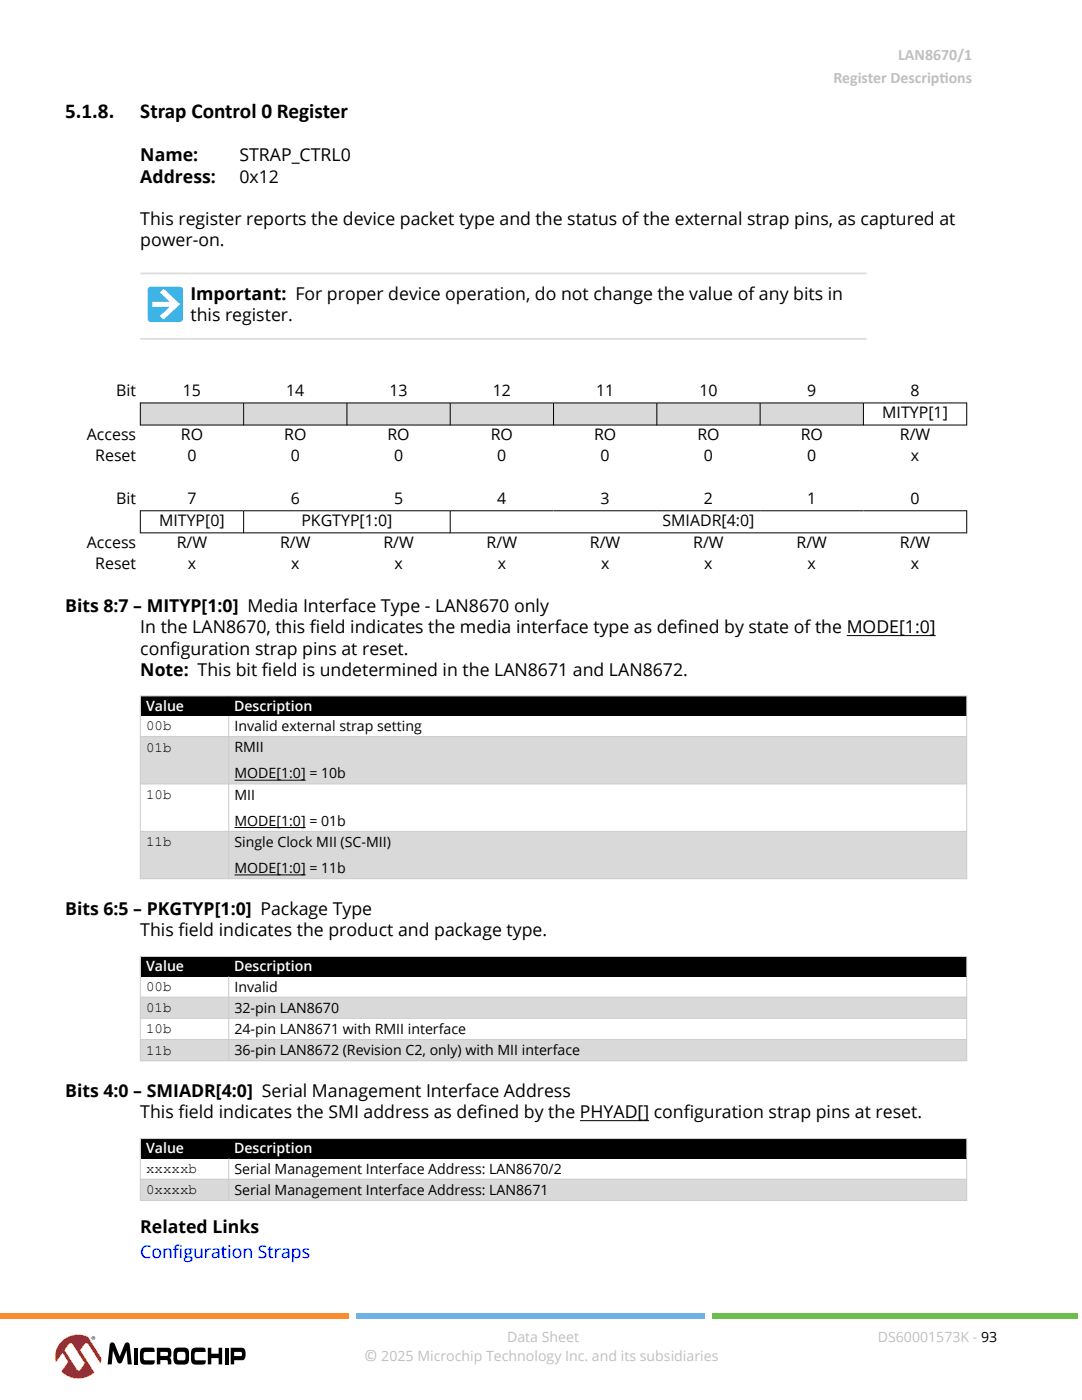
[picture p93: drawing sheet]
<svg xmlns="http://www.w3.org/2000/svg" width="216mm" height="279mm" viewBox="0 0 216 279" stroke-linecap="round" stroke-linejoin="round" font-family="sans-serif">
<defs><g id="words">
<g font-size="4.2">
<text x="13" y="23.5">5.1.8.</text>
<text x="28" y="23.5">Strap Control 0 Register</text>
</g>
<g font-size="3.5">
<text x="28" y="32.2">Name:</text>
<text x="47.8" y="32.2">STRAP_CTRL0</text>
<text x="28" y="36.4">Address:</text>
<text x="47.8" y="36.4">0x12</text>
<text x="28" y="44.9">This register reports the device packet type and the status of the external strap pins, as captured at</text>
<text x="28" y="49.1">power-on.</text>
<text x="38" y="59.9">Important: For proper device operation, do not change the value of any bits in</text>
<text x="38" y="64.1">this register.</text>
<text x="13" y="122.2">Bits 8:7 – MITYP[1:0] Media Interface Type - LAN8670 only</text>
<text x="28" y="126.4">In the LAN8670, this f</text>
<text x="28" y="130.6">conf</text>
<text x="34" y="130.6">iguration strap pins at reset.</text>
<text x="61.8" y="126.4">ield indicates the media interface type as def</text>
<text x="135.2" y="126.4">ined by state of the MODE[1:0]</text>
<text x="28" y="134.9">Note: This bit f</text>
<text x="52.3" y="134.9">ield is undetermined in the LAN8671 and LAN8672.</text>
<text x="13" y="182.6">Bits 6:5 – PKGTYP[1:0] Package Type</text>
<text x="28" y="186.9">This f</text>
<text x="35.6" y="186.9">ield indicates the product and package type.</text>
<text x="13" y="219">Bits 4:0 – SMIADR[4:0] Serial Management Interface Address</text>
<text x="28" y="223.2">This f</text>
<text x="35.6" y="223.2">ield indicates the SMI address as def</text>
<text x="95.2" y="223.2">ined by the PHYAD[] conf</text>
<text x="136.4" y="223.2">iguration strap pins at reset.</text>
<text x="28" y="246.1">Related Links</text>
</g>
<g font-size="3.5" fill="#00f">
<text x="28" y="251.1">Conf</text>
<text x="34.5" y="251.1">iguration Straps</text>
</g>
<g font-size="3.2" fill="#c0c0c0">
<text x="166.3" y="16.6">Register Descript</text>
<text x="179.2" y="12">LAN8670/1</text>
<text x="187.5" y="16.6">ions</text>
<text x="72.7" y="271.7">©</text>
</g>
<g font-size="3.2">
<text x="23.2" y="79">Bit</text>
<text x="36.5" y="79">15</text>
<text x="57.1" y="79">14</text>
<text x="77.7" y="79">13</text>
<text x="98.3" y="79">12</text>
<text x="118.9" y="79">11</text>
<text x="139.6" y="79">10</text>
<text x="161.1" y="79">9</text>
<text x="176" y="83.5">MITYP[1]</text>
<text x="181.7" y="79">8</text>
<text x="17.3" y="87.8">Access</text>
<text x="36.1" y="87.9">RO</text>
<text x="56.7" y="87.9">RO</text>
<text x="77.3" y="87.9">RO</text>
<text x="97.9" y="87.9">RO</text>
<text x="118.5" y="87.9">RO</text>
<text x="139.2" y="87.9">RO</text>
<text x="159.8" y="87.9">RO</text>
<text x="179.6" y="87.9">R/W</text>
<text x="19" y="92.1">Reset</text>
<text x="37.4" y="92.1">0</text>
<text x="58" y="92.1">0</text>
<text x="78.6" y="92.1">0</text>
<text x="99.2" y="92.1">0</text>
<text x="119.8" y="92.1">0</text>
<text x="140.5" y="92.1">0</text>
<text x="161.1" y="92.1">0</text>
<text x="181.8" y="92.1">x</text>
<text x="23.2" y="100.6">Bit</text>
<text x="37.4" y="100.6">7</text>
<text x="58" y="100.6">6</text>
<text x="78.6" y="100.6">5</text>
<text x="99.2" y="100.6">4</text>
<text x="119.8" y="100.6">3</text>
<text x="140.5" y="100.6">2</text>
<text x="161.1" y="100.6">1</text>
<text x="181.7" y="100.6">0</text>
<text x="31.8" y="105">MITYP[0]</text>
<text x="60.1" y="105">PKGTYP[1:0]</text>
<text x="132.2" y="105">SMIADR[4:0]</text>
<text x="17.3" y="109.3">Access</text>
<text x="19" y="113.6">Reset</text>
<text x="35.3" y="109.4">R/W</text>
<text x="37.5" y="113.6">x</text>
<text x="55.9" y="109.4">R/W</text>
<text x="58.1" y="113.6">x</text>
<text x="76.5" y="109.4">R/W</text>
<text x="78.7" y="113.6">x</text>
<text x="97.1" y="109.4">R/W</text>
<text x="99.3" y="113.6">x</text>
<text x="117.7" y="109.4">R/W</text>
<text x="119.9" y="113.6">x</text>
<text x="138.3" y="109.4">R/W</text>
<text x="140.5" y="113.6">x</text>
<text x="158.9" y="109.4">R/W</text>
<text x="161.1" y="113.6">x</text>
<text x="179.6" y="109.4">R/W</text>
<text x="181.8" y="113.6">x</text>
</g>
<g font-size="2.8" fill="#fff">
<text x="29.1" y="141.8">Value</text>
<text x="46.7" y="141.8">Description</text>
<text x="29.1" y="193.8">Value</text>
<text x="46.7" y="193.8">Description</text>
<text x="29.1" y="230.2">Value</text>
<text x="46.7" y="230.2">Description</text>
</g>
<g font-size="2.8">
<text x="29.1" y="145.8">00b</text>
<text x="29.1" y="150">01b</text>
<text x="46.8" y="145.9">Invalid external strap setting</text>
<text x="46.8" y="150.1">RMII</text>
<text x="46.8" y="155.3">MODE[1:0] = 10b</text>
<text x="29.1" y="159.4">10b</text>
<text x="46.8" y="159.6">MII</text>
<text x="46.8" y="164.8">MODE[1:0] = 01b</text>
<text x="29.1" y="168.9">11b</text>
<text x="46.8" y="169">Single Clock MII (SC-MII)</text>
<text x="46.8" y="174.3">MODE[1:0] = 11b</text>
<text x="29.1" y="197.7">00b</text>
<text x="46.8" y="197.9">Invalid</text>
<text x="29.1" y="202">01b</text>
<text x="46.8" y="202.1">32-pin LAN8670</text>
<text x="29.1" y="206.2">10b</text>
<text x="46.8" y="206.4">24-pin LAN8671 with RMII interface</text>
<text x="29.1" y="210.4">11b</text>
<text x="46.8" y="210.6">36-pin LAN8672 (Revision C2, only) with MII interface</text>
<text x="29.1" y="234.1">xxxxxb</text>
<text x="29.1" y="238.3">0xxxxb</text>
<text x="46.8" y="234.2">Serial Management Interface Address: LAN8670/2</text>
<text x="46.8" y="238.5">Serial Management Interface Address: LAN8671</text>
</g>
<g font-size="2.8" fill="#c0c0c0">
<text x="101.2" y="267.7">Data Sheet</text>
<text x="175.2" y="267.7">DS60001573K - 93</text>
<text x="76.1" y="271.7">2025 Microchip Technology Inc. and its subsidiaries</text>
</g>
</g></defs>
<path d="M29.7 57.4l.4-.2h5.8a.66 .66 0 0 1 .6 .7v5.7a.66 .66 0 0 1-.6 .7h-5.8a.66 .66 0 0 1-.6-.7v-5.7z" fill="#3cb4e5"/>
<path d="M32.6 57.6l3.4 3.1-3.4 3.1-.7-.7 2-1.9h-3.5v-1h3.5l-2-1.8z" fill="#fff"/>
<path d="M28 54.6h144.9M28 67.6h144.9" fill="none" stroke="#dcdcdc" stroke-width=".35"/>
<g fill="#d9d9d9">
<path d="M28.1 80.5h20.4v4.2h-20.4z" fill-rule="evenodd"/>
<path d="M48.7 80.5h20.4v4.2h-20.4z" fill-rule="evenodd"/>
<path d="M69.3 80.5h20.4v4.2h-20.4z" fill-rule="evenodd"/>
<path d="M89.9 80.5h20.5v4.2h-20.5z" fill-rule="evenodd"/>
<path d="M110.5 80.5h20.5v4.2h-20.5z" fill-rule="evenodd"/>
<path d="M131.2 80.5h20.4v4.2h-20.4z" fill-rule="evenodd"/>
<path d="M151.8 80.5h20.4v4.2h-20.4z" fill-rule="evenodd"/>
</g>
<g fill="none" stroke="#000" stroke-width=".2">
<path d="M27.9 80.4h165.1M27.9 84.8h165.1M28 80.3v4.6M48.6 80.4v4.5M69.2 80.4v4.5M89.8 80.4v4.5M110.4 80.4v4.5M131.1 80.4v4.5M151.7 80.4v4.5M172.3 80.4v4.5M192.9 80.3v4.6M27.9 101.9h165.1"/>
<path d="M27.9 106.3h165.1M28 101.8v4.6M48.6 101.9v4.5M89.8 101.9v4.5M192.9 101.8v4.6M168.9 126.9h17.8"/>
</g>
<path d="M28 142.9h164.9v4.1h-164.9z" fill-rule="evenodd" fill="#fff"/>
<path d="M28 147h164.9v9.5h-164.9z" fill-rule="evenodd" fill="#d9d9d9"/>
<path d="M28 156.5h164.9v9.4h-164.9z" fill-rule="evenodd" fill="#fff"/>
<path d="M28 165.9h164.9v9.5h-164.9z" fill-rule="evenodd" fill="#d9d9d9"/>
<g fill="#000">
<path d="M28.1 139h17.5v3.9h-17.5z" fill-rule="evenodd"/>
<path d="M45.6 139h147.2v3.9h-147.2z" fill-rule="evenodd"/>
</g>
<path d="M46.8 155.7h14.2M46.8 165.2h14.2M46.8 174.6h14.2" fill="none" stroke="#000" stroke-width=".2"/>
<path d="M27.9 138.9h165.1M28 138.8v36.7M192.9 138.8v36.7M27.9 147h165.1M27.9 156.5h165.1M45.6 142.9v32.6M27.9 165.9h165.1M27.9 175.4h165.1" fill="none" stroke="#cdcdcd" stroke-width=".2"/>
<path d="M28 194.9h164.9v4.1h-164.9z" fill-rule="evenodd" fill="#fff"/>
<path d="M28 199h164.9v4.2h-164.9z" fill-rule="evenodd" fill="#d9d9d9"/>
<path d="M28 203.2h164.9v4.3h-164.9z" fill-rule="evenodd" fill="#fff"/>
<path d="M28 207.5h164.9v4.2h-164.9z" fill-rule="evenodd" fill="#d9d9d9"/>
<g fill="#000">
<path d="M28.1 191h17.5v3.9h-17.5z" fill-rule="evenodd"/>
<path d="M45.6 191h147.2v3.9h-147.2z" fill-rule="evenodd"/>
</g>
<path d="M27.9 190.9h165.1M27.9 199h165.1M28 190.8v21M45.6 194.9v16.9M192.9 190.8v21M27.9 203.2h165.1M27.9 207.5h165.1M27.9 211.7h165.1" fill="none" stroke="#cdcdcd" stroke-width=".2"/>
<path d="M115.7 223.7h13.8" fill="none" stroke="#000" stroke-width=".2"/>
<path d="M28 231.2h164.9v4.1h-164.9z" fill-rule="evenodd" fill="#fff"/>
<path d="M28 235.3h164.9v4.3h-164.9z" fill-rule="evenodd" fill="#d9d9d9"/>
<g fill="#000">
<path d="M28.1 227.3h17.5v3.9h-17.5z" fill-rule="evenodd"/>
<path d="M45.6 227.3h147.2v3.9h-147.2z" fill-rule="evenodd"/>
</g>
<path d="M27.9 227.2h165.1M27.9 235.3h165.1M27.9 239.6h165.1M28 227.1v12.6M45.6 231.2v8.5M192.9 227.1v12.6" fill="none" stroke="#cdcdcd" stroke-width=".2"/>
<g fill="#000">
<path d="M22.1 268a.56 .56 0 0 1 .8 .3l1 2.4 .9-2.4a.53 .53 0 0 1 .5-.4 .53 .53 0 0 1 .5 .3l.5 4.1h-.8l-.2-2.8-.9 2.2a.52 .52 0 0 1-.5 .4 .52 .52 0 0 1-.5-.4l-.9-2.2-.2 2.8h-.8l.4-3.9zM26.7 269h.8v3.3h-.8zM28.3 269.1l1.9-.2 .5 .2 .1 .7-2 .1-.1 .3-.1 .6 .2 .6 2.1 .1-.1 .6a3.1 3.1 0 0 1-2.5 .1 2.15 2.15 0 0 1-.4-2.1l.1-.5zM38.5 269.1l1.9-.2 .5 .2 .1 .7-2 .1-.2 .3v.6l.2 .6 2.1 .1-.1 .6a3.1 3.1 0 0 1-2.5 .1 3.1 3.1 0 0 1 0-3.1zM41.5 269h.7v1.2h1.4v-1.2h.7v3.3h-.7v-1.3h-1.4v1.3h-.7zM44.8 269h.8v3.3h-.8z"/>
<path d="M31.3 269v3.3h.7v-.9l1.4 .1 .1 .8h.7a1.01 1.01 0 0 0-.4-1.3 1.44 1.44 0 0 0 0-2zM32 269.8h1.4l.1 .7-.2 .1h-1.3z"/>
<path d="M35 269.1l1.7-.2a.93 .93 0 0 1 1 1.2 2.15 2.15 0 0 1-.4 2.1l-1.7 .1a.93 .93 0 0 1-1-1.2 2.15 2.15 0 0 1 .4-2zM35.4 270v1.3a1.55 1.55 0 0 0 1.4 .1l.2-.3v-.6a.49 .49 0 0 0-.4-.7h-.8z"/>
<path d="M46 269v3.3h.7v-.8h1.7a1.39 1.39 0 0 0 .6-1.8 .75 .75 0 0 0-.8-.7zM46.7 269.8h1.3a.47 .47 0 0 1 .3 .4 .47 .47 0 0 1-.2 .4h-1.4z"/>
</g>
<path d="M12.1 267.9a4.8 4.8 0 0 1 4.9-1.3l3.2 4.7a4.6 4.6 0 0 1-5.2 3.8 4.6 4.6 0 0 1-3.9-5.1l.2-.8z" fill="#fff"/>
<path d="M12.1 267.9a4.2 4.2 0 0 0-.9 4l1.3-1.9 .9 1.4a.55 .55 0 0 1-.1 .8l-1.1 1.5a4.8 4.8 0 0 0 6.6 .2l-2.8-4.4 .3-.4a1.55 1.55 0 0 1 1-1l.4 .3 2.3 3.7 .3-1-2.8-4.3a4.7 4.7 0 0 0-5.4 1.1zM13.7 268.3l.3-.2 .4 .1 2.4 3.7a1.28 1.28 0 0 1-.6 1.1l-.5 .5-.4-.2-2.4-3.9z" fill="#ed1c2e"/>
<path d="M18.3 267a.36 .36 0 0 1 .7 0 .36 .36 0 0 1-.7 0zM18.3 267a.3 .3 0 0 0 .6 0 .3 .3 0 0 0-.6 0zM18.5 266.8h.3v.4l-.2-.2-.1 .2zM18.6 266.9l.1 .1z" fill="#000"/>
<path d="M0 262h69.6v1.1h-69.6z" fill="#f98d2b"/>
<path d="M71 262h69.6v1.1h-69.6z" fill="#6fb2e3"/>
<path d="M142.1 262h72.9v1.1h-72.9z" fill="#6abf4b"/>
<use href="#words"/>
</svg>
